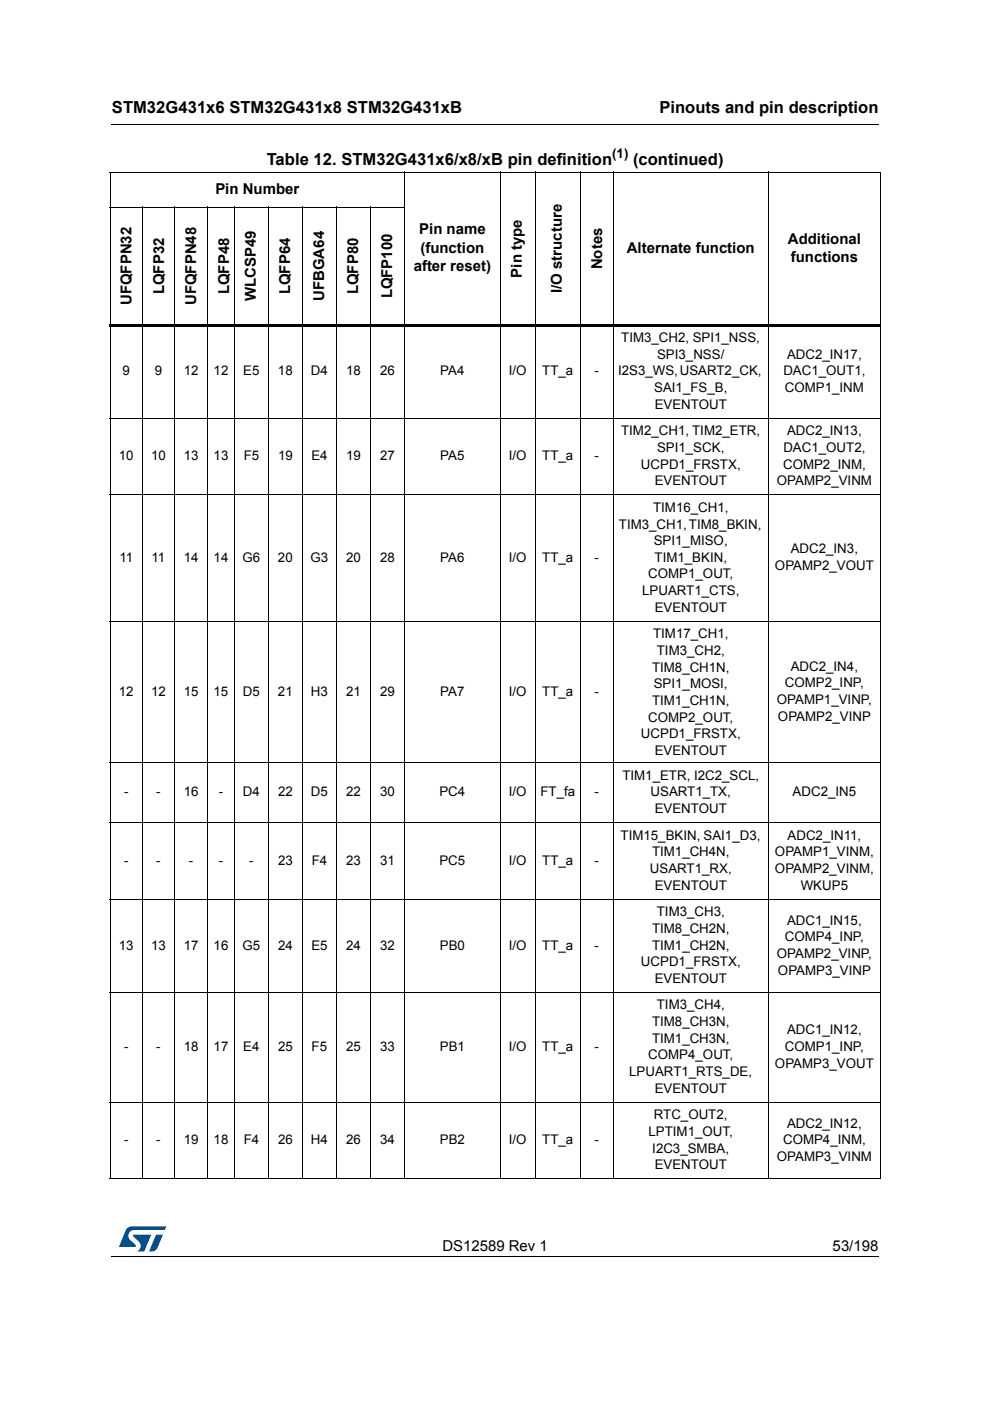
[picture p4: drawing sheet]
<svg xmlns="http://www.w3.org/2000/svg" width="210mm" height="297mm" viewBox="0 0 210 297" stroke-linecap="round" stroke-linejoin="round" font-family="sans-serif">
<defs><g id="words">
<g font-size="3.5">
<text x="23.7" y="23.9">STM32G431x6 STM32G431x8 STM32G431xB</text>
<text x="139.8" y="23.9">Pinouts and pin description</text>
<text x="56.6" y="35">Table 12. STM32G431x6/x8/xB pin definition</text>
<text x="134.2" y="35">(continued)</text>
</g>
<g font-size="3.2">
<text x="45.7" y="41.1">Pin Number</text>
<text x="88.9" y="49.7">Pin name</text>
<text x="89.1" y="53.6">(function</text>
<text x="132.9" y="53.6">Alternate function</text>
<text x="167" y="51.6">Additional</text>
<text x="87.7" y="57.5">after reset)</text>
<text x="110.7" y="58.9" transform="rotate(-90 110.7 58.9)">Pin type</text>
<text x="127.7" y="57.1" transform="rotate(-90 127.7 57.1)">Notes</text>
<text x="167.7" y="55.5">functions</text>
<text x="27.9" y="64.7" transform="rotate(-90 27.9 64.7)">UFQFPN32</text>
<text x="34.8" y="62.4" transform="rotate(-90 34.8 62.4)">LQFP32</text>
<text x="41.6" y="64.7" transform="rotate(-90 41.6 64.7)">UFQFPN48</text>
<text x="48.6" y="62.4" transform="rotate(-90 48.6 62.4)">LQFP48</text>
<text x="54.3" y="63.9" transform="rotate(-90 54.3 63.9)">WLCSP49</text>
<text x="61.5" y="62.4" transform="rotate(-90 61.5 62.4)">LQFP64</text>
<text x="68.7" y="63.8" transform="rotate(-90 68.7 63.8)">UFBGA64</text>
<text x="75.9" y="62.4" transform="rotate(-90 75.9 62.4)">LQFP80</text>
<text x="83.1" y="63.3" transform="rotate(-90 83.1 63.3)">LQFP100</text>
<text x="119.1" y="62.1" transform="rotate(-90 119.1 62.1)">I/O structure</text>
<text x="93.8" y="265.1">DS12589 Rev 1</text>
<text x="176.5" y="265.1">53/198</text>
</g>
<g font-size="2.8">
<text x="129.8" y="33.5">(1)</text>
<text x="131.7" y="72.5">TIM3_CH2, SPI1_NSS,</text>
<text x="139.3" y="76.1">SPI3_NSS/</text>
<text x="166.9" y="76.1">ADC2_IN17,</text>
<text x="26" y="79.6">9</text>
<text x="32.8" y="79.6">9</text>
<text x="38.9" y="79.6">12</text>
<text x="45.3" y="79.6">12</text>
<text x="51.6" y="79.6">E5</text>
<text x="58.9" y="79.6">18</text>
<text x="65.9" y="79.6">D4</text>
<text x="73.4" y="79.6">18</text>
<text x="80.6" y="79.6">26</text>
<text x="93.4" y="79.6">PA4</text>
<text x="107.9" y="79.6">I/O</text>
<text x="115" y="79.6">TT_a</text>
<text x="126.1" y="79.6">-</text>
<text x="131" y="79.6">I2S3_WS, USART2_CK,</text>
<text x="138.7" y="83.1">SAI1_FS_B,</text>
<text x="166.1" y="79.6">DAC1_OUT1,</text>
<text x="166.4" y="83.1">COMP1_INM</text>
<text x="138.8" y="86.7">EVENTOUT</text>
<text x="131.7" y="92.3">TIM2_CH1, TIM2_ETR,</text>
<text x="139.3" y="95.8">SPI1_SCK,</text>
<text x="166.1" y="95.8">DAC1_OUT2,</text>
<text x="166.9" y="92.3">ADC2_IN13,</text>
<text x="25.2" y="97.6">10</text>
<text x="32" y="97.6">10</text>
<text x="38.9" y="97.6">13</text>
<text x="45.3" y="97.6">13</text>
<text x="51.7" y="97.6">F5</text>
<text x="58.9" y="97.6">19</text>
<text x="66" y="97.6">E4</text>
<text x="73.4" y="97.6">19</text>
<text x="80.6" y="97.6">27</text>
<text x="93.4" y="97.6">PA5</text>
<text x="107.9" y="97.6">I/O</text>
<text x="115" y="97.6">TT_a</text>
<text x="126.1" y="97.6">-</text>
<text x="135.9" y="99.4">UCPD1_FRSTX,</text>
<text x="166" y="99.4">COMP2_INM,</text>
<text x="138.8" y="102.9">EVENTOUT</text>
<text x="164.7" y="102.9">OPAMP2_VINM</text>
<text x="131.2" y="112.1">TIM3_CH1, TIM8_BKIN,</text>
<text x="138.5" y="108.5">TIM16_CH1,</text>
<text x="25.3" y="119.1">11</text>
<text x="32.1" y="119.1">11</text>
<text x="38.9" y="119.1">14</text>
<text x="45.3" y="119.1">14</text>
<text x="51.4" y="119.1">G6</text>
<text x="58.9" y="119.1">20</text>
<text x="65.8" y="119.1">G3</text>
<text x="73.4" y="119.1">20</text>
<text x="80.6" y="119.1">28</text>
<text x="93.4" y="119.1">PA6</text>
<text x="107.9" y="119.1">I/O</text>
<text x="115" y="119.1">TT_a</text>
<text x="126.1" y="119.1">-</text>
<text x="138.6" y="115.6">SPI1_MISO,</text>
<text x="138.8" y="119.1">TIM1_BKIN,</text>
<text x="167.7" y="117.3">ADC2_IN3,</text>
<text x="137.5" y="122.6">COMP1_OUT,</text>
<text x="164.3" y="120.9">OPAMP2_VOUT</text>
<text x="136.1" y="126.2">LPUART1_CTS,</text>
<text x="138.8" y="129.7">EVENTOUT</text>
<text x="138.5" y="135.3">TIM17_CH1,</text>
<text x="138.2" y="142.4">TIM8_CH1N,</text>
<text x="139.3" y="138.9">TIM3_CH2,</text>
<text x="167.7" y="142.2">ADC2_IN4,</text>
<text x="25.2" y="147.5">12</text>
<text x="32" y="147.5">12</text>
<text x="38.9" y="147.5">15</text>
<text x="45.3" y="147.5">15</text>
<text x="51.5" y="147.5">D5</text>
<text x="58.9" y="147.5">21</text>
<text x="65.9" y="147.5">H3</text>
<text x="73.4" y="147.5">21</text>
<text x="80.6" y="147.5">29</text>
<text x="93.4" y="147.5">PA7</text>
<text x="107.9" y="147.5">I/O</text>
<text x="115" y="147.5">TT_a</text>
<text x="126.1" y="147.5">-</text>
<text x="138.2" y="149.5">TIM1_CH1N,</text>
<text x="138.6" y="145.9">SPI1_MOSI,</text>
<text x="164.7" y="149.3">OPAMP1_VINP,</text>
<text x="166.4" y="145.8">COMP2_INP,</text>
<text x="137.5" y="153">COMP2_OUT,</text>
<text x="165" y="152.8">OPAMP2_VINP</text>
<text x="135.9" y="156.5">UCPD1_FRSTX,</text>
<text x="138.8" y="160">EVENTOUT</text>
<text x="132" y="165.4">TIM1_ETR, I2C2_SCL,</text>
<text x="26.3" y="168.9">-</text>
<text x="33.1" y="168.9">-</text>
<text x="38.9" y="168.9">16</text>
<text x="46.4" y="168.9">-</text>
<text x="51.5" y="168.9">D4</text>
<text x="58.9" y="168.9">22</text>
<text x="65.9" y="168.9">D5</text>
<text x="73.4" y="168.9">22</text>
<text x="80.6" y="168.9">30</text>
<text x="93.2" y="168.9">PC4</text>
<text x="107.9" y="168.9">I/O</text>
<text x="114.6" y="168.9">FT_fa</text>
<text x="126.1" y="168.9">-</text>
<text x="137.9" y="168.9">USART1_TX,</text>
<text x="138.8" y="172.4">EVENTOUT</text>
<text x="168.1" y="168.9">ADC2_IN5</text>
<text x="131.6" y="178.1">TIM15_BKIN, SAI1_D3,</text>
<text x="167" y="178.1">ADC2_IN11,</text>
<text x="26.3" y="183.3">-</text>
<text x="33.1" y="183.3">-</text>
<text x="40" y="183.3">-</text>
<text x="46.4" y="183.3">-</text>
<text x="52.8" y="183.3">-</text>
<text x="58.9" y="183.3">23</text>
<text x="66.1" y="183.3">F4</text>
<text x="73.4" y="183.3">23</text>
<text x="80.6" y="183.3">31</text>
<text x="93.2" y="183.3">PC5</text>
<text x="107.9" y="183.3">I/O</text>
<text x="115" y="183.3">TT_a</text>
<text x="126.1" y="183.3">-</text>
<text x="137.8" y="185.1">USART1_RX,</text>
<text x="138.2" y="181.6">TIM1_CH4N,</text>
<text x="164.3" y="181.6">OPAMP1_VINM,</text>
<text x="164.3" y="185.1">OPAMP2_VINM,</text>
<text x="138.8" y="188.6">EVENTOUT</text>
<text x="169.8" y="188.6">WKUP5</text>
<text x="138.2" y="197.8">TIM8_CH2N,</text>
<text x="139.3" y="194.3">TIM3_CH3,</text>
<text x="166.9" y="196">ADC1_IN15,</text>
<text x="25.2" y="201.3">13</text>
<text x="32" y="201.3">13</text>
<text x="38.9" y="201.3">17</text>
<text x="45.3" y="201.3">16</text>
<text x="51.4" y="201.3">G5</text>
<text x="58.9" y="201.3">24</text>
<text x="66" y="201.3">E5</text>
<text x="73.4" y="201.3">24</text>
<text x="80.6" y="201.3">32</text>
<text x="93.3" y="201.3">PB0</text>
<text x="107.9" y="201.3">I/O</text>
<text x="115" y="201.3">TT_a</text>
<text x="126.1" y="201.3">-</text>
<text x="138.2" y="201.3">TIM1_CH2N,</text>
<text x="164.7" y="203.1">OPAMP2_VINP,</text>
<text x="166.4" y="199.6">COMP4_INP,</text>
<text x="135.9" y="204.8">UCPD1_FRSTX,</text>
<text x="138.8" y="208.4">EVENTOUT</text>
<text x="165" y="206.6">OPAMP3_VINP</text>
<text x="139.3" y="214">TIM3_CH4,</text>
<text x="138.2" y="217.5">TIM8_CH3N,</text>
<text x="138.2" y="221.1">TIM1_CH3N,</text>
<text x="166.9" y="219.3">ADC1_IN12,</text>
<text x="26.3" y="222.8">-</text>
<text x="33.1" y="222.8">-</text>
<text x="38.9" y="222.8">18</text>
<text x="45.3" y="222.8">17</text>
<text x="51.6" y="222.8">E4</text>
<text x="58.9" y="222.8">25</text>
<text x="66.1" y="222.8">F5</text>
<text x="73.4" y="222.8">25</text>
<text x="80.6" y="222.8">33</text>
<text x="93.3" y="222.8">PB1</text>
<text x="107.9" y="222.8">I/O</text>
<text x="115" y="222.8">TT_a</text>
<text x="126.1" y="222.8">-</text>
<text x="137.5" y="224.6">COMP4_OUT,</text>
<text x="164.3" y="226.4">OPAMP3_VOUT</text>
<text x="166.4" y="222.8">COMP1_INP,</text>
<text x="133.4" y="228.1">LPUART1_RTS_DE,</text>
<text x="138.8" y="231.7">EVENTOUT</text>
<text x="138.6" y="237.3">RTC_OUT2,</text>
<text x="166.9" y="239.1">ADC2_IN12,</text>
<text x="26.3" y="242.6">-</text>
<text x="33.1" y="242.6">-</text>
<text x="38.9" y="242.6">19</text>
<text x="45.3" y="242.6">18</text>
<text x="51.7" y="242.6">F4</text>
<text x="58.9" y="242.6">26</text>
<text x="65.9" y="242.6">H4</text>
<text x="73.4" y="242.6">26</text>
<text x="80.6" y="242.6">34</text>
<text x="93.3" y="242.6">PB2</text>
<text x="107.9" y="242.6">I/O</text>
<text x="115" y="242.6">TT_a</text>
<text x="126.1" y="242.6">-</text>
<text x="137.5" y="240.8">LPTIM1_OUT,</text>
<text x="138.3" y="244.4">I2C3_SMBA,</text>
<text x="166" y="242.6">COMP4_INM,</text>
<text x="138.8" y="247.9">EVENTOUT</text>
<text x="164.7" y="246.1">OPAMP3_VINM</text>
</g>
</g></defs>
<path d="M23.6 26.2l.1 .2zM23.6 266.3l.1 .1z" fill="#000"/>
<path d="M23.7 26.3h162.6M23.7 266.3h162.6" fill="none" stroke="#000" stroke-width=".21"/>
<path d="M25.2 260h10v5.3h-10z" fill="#fff"/>
<g fill="#005189">
<path d="M26.9 260.5l1-.5 7.3 .1-.3 .7h-6.4a1.31 1.31 0 0 0-1.3 1.1 1.31 1.31 0 0 0 .8 1.4l.7 .7 .1 .3-3.5 .1z"/>
<path d="M33.1 261.8h1.4l-.6 1.6a2.16 2.16 0 0 1-1.3 1.9l-1-.1z"/>
<path d="M28.3 261.8l3.7 .1-1.4 3.3-1.5 .1a1.43 1.43 0 0 0 .6-1.7l-1.4-1.4z"/>
</g>
<g fill="none" stroke="#000" stroke-width=".21">
<path d="M23.2 36.5h163.5M23.3 36.6v213.2M85.8 36.4v213.6M106.1 36.4v213.6M113.5 36.4v213.6M123.1 36.4v213.6M130 36.4v213.6M162.9 36.4v213.6M186.6 36.6v213.2M23.2 43.9h62.7M30.2 43.8v206.2M37 43.8v206.2"/>
<path d="M44 43.8v206.2M49.7 43.8v206.2M56.9 43.8v206.2M64.1 43.8v206.2M71.4 43.8v206.2M78.5 43.8v206.2M23.2 88.7h163.5M23.2 104.9h163.5M23.2 131.7h163.5M23.2 161.7h163.5M23.2 174.4h163.5M23.2 190.6h163.5"/>
<path d="M23.2 210.4h163.5M23.2 233.7h163.5M23.2 249.9h163.5"/>
</g>
<path d="M23.2 68.6h163.5v.6h-163.5z" fill="#000"/>
<use href="#words"/>
</svg>
